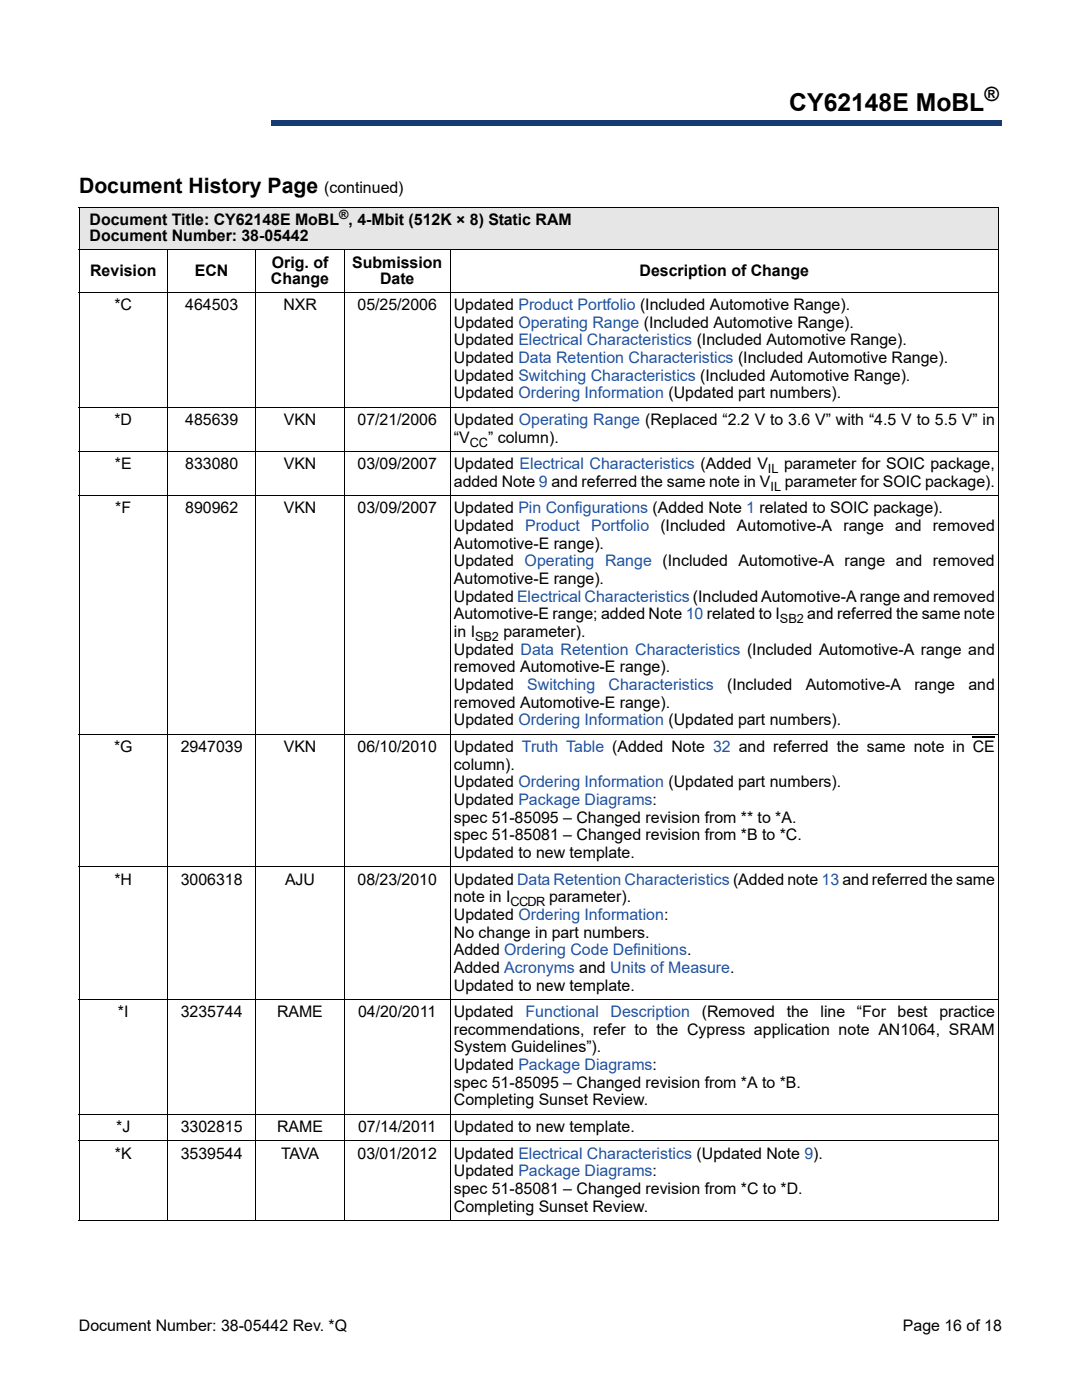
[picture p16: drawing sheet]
<svg xmlns="http://www.w3.org/2000/svg" width="216mm" height="279mm" viewBox="0 0 216 279" stroke-linecap="round" stroke-linejoin="round" font-family="sans-serif">
<defs><g id="words">
<text font-size="4.9" x="157.5" y="22.2">CY62148E MoBL</text>
<text font-size="4.2" x="15.8" y="38.6">Document History Page</text>
<text font-size="3.9" x="196.4" y="20.2">®</text>
<g font-size="3.2">
<text x="64.7" y="38.6">(continued)</text>
<text x="17.9" y="44.9">Document Title: CY62148E MoBL , 4-Mbit (512K × 8) Static RAM</text>
<text x="17.9" y="48.1">Document Number: 38-05442</text>
<text x="54.2" y="53.4">Orig. of</text>
<text x="70.3" y="53.4">Submission</text>
<text x="18" y="55">Revision</text>
<text x="38.9" y="55">ECN</text>
<text x="54.1" y="56.6">Change</text>
<text x="75.8" y="56.6">Date</text>
<text x="127.6" y="55">Description of Change</text>
<text x="22.8" y="61.9">*C</text>
<text x="37" y="61.9">464503</text>
<text x="56.5" y="61.9">NXR</text>
<text x="71.3" y="61.9">05/25/2006</text>
<text x="90.5" y="61.9">Updated Product Portfolio (Included Automotive Range).</text>
<text x="90.6" y="65.4">Updated Operating Range (Included Automotive Range).</text>
<text x="90.6" y="68.9">Updated Electrical Characteristics (Included Automotive Range).</text>
<text x="90.6" y="76">Updated Switching Characteristics (Included Automotive Range).</text>
<text x="90.6" y="72.5">Updated Data Retention Characteristics (Included Automotive Range).</text>
<text x="90.6" y="79.5">Updated Ordering Information (Updated part numbers).</text>
<text x="22.8" y="84.8">*D</text>
<text x="37" y="84.8">485639</text>
<text x="56.6" y="84.8">VKN</text>
<text x="71.3" y="84.8">07/21/2006</text>
<text x="90.5" y="84.8">Updated Operating Range (Replaced “2.2 V to 3.6 V” with “4.5 V to 5.5 V” in</text>
<text x="90.6" y="88.3">“V</text>
<text x="97.4" y="88.3">” column).</text>
<text x="22.9" y="93.6">*E</text>
<text x="37" y="93.6">833080</text>
<text x="56.6" y="93.6">VKN</text>
<text x="71.3" y="93.6">03/09/2007</text>
<text x="90.5" y="93.6">Updated Electrical Characteristics (Added V</text>
<text x="156.5" y="93.6">parameter for SOIC package,</text>
<text x="90.6" y="97.2">added Note 9 and referred the same note in V</text>
<text x="156.6" y="97.2">parameter for SOIC package).</text>
<text x="23" y="102.4">*F</text>
<text x="37" y="102.4">890962</text>
<text x="56.6" y="102.4">VKN</text>
<text x="71.3" y="102.4">03/09/2007</text>
<text x="90.5" y="102.4">Updated Pin Configurations (Added Note 1 related to SOIC package).</text>
<text x="90.6" y="106">Updated</text>
<text x="131.8" y="106">(Included</text>
<text x="147" y="106">Automotive-A</text>
<text x="168.3" y="106">range</text>
<text x="178.6" y="106">and</text>
<text x="186.2" y="106">removed</text>
<text x="90.6" y="109.5">Automotive-E range).</text>
<text x="90.6" y="113">Updated Operating Range (Included Automotive-A range and removed</text>
<text x="90.6" y="116.6">Automotive-E range).</text>
<text x="90.6" y="120.1">Updated Electrical Characteristics (Included Automotive-A range and removed</text>
<text x="90.6" y="123.6">Automotive-E range; added Note 10 related to I</text>
<text x="161.1" y="123.6">and referred the same note</text>
<text x="90.6" y="130.7">Updated Data Retention Characteristics (Included Automotive-A range and</text>
<text x="90.6" y="127.1">in I</text>
<text x="100.5" y="127.1">parameter).</text>
<text x="90.6" y="134.2">removed Automotive-E range).</text>
<text x="90.6" y="137.7">Updated</text>
<text x="145.1" y="137.7">(Included</text>
<text x="160.8" y="137.7">Automotive-A</text>
<text x="182.5" y="137.7">range</text>
<text x="193.2" y="137.7">and</text>
<text x="90.6" y="141.2">removed Automotive-E range).</text>
<text x="90.6" y="144.8">Updated Ordering Information (Updated part numbers).</text>
<text x="22.8" y="150.1">*G</text>
<text x="36.1" y="150.1">2947039</text>
<text x="56.6" y="150.1">VKN</text>
<text x="71.3" y="150.1">06/10/2010</text>
<text x="90.5" y="150.1">Updated Truth Table (Added Note 32 and referred the same note in CE</text>
<text x="90.6" y="153.6">column).</text>
<text x="90.6" y="160.7">Updated Package Diagrams:</text>
<text x="90.6" y="157.1">Updated Ordering Information (Updated part numbers).</text>
<text x="90.6" y="164.2">spec 51-85095 – Changed revision from ** to *A.</text>
<text x="90.6" y="167.7">spec 51-85081 – Changed revision from *B to *C.</text>
<text x="90.6" y="171.2">Updated to new template.</text>
<text x="22.8" y="176.5">*H</text>
<text x="36.1" y="176.5">3006318</text>
<text x="56.9" y="176.5">AJU</text>
<text x="71.3" y="176.5">08/23/2010</text>
<text x="90.5" y="176.5">Updated Data Retention Characteristics (Added note 13 and referred the same</text>
<text x="90.6" y="180.1">note in I</text>
<text x="90.6" y="183.6">Updated Ordering Information:</text>
<text x="109.6" y="180.1">parameter).</text>
<text x="90.6" y="187.1">No change in part numbers.</text>
<text x="90.6" y="190.6">Added Ordering Code Definitions.</text>
<text x="90.6" y="194.2">Added Acronyms and Units of Measure.</text>
<text x="90.6" y="197.7">Updated to new template.</text>
<text x="23.5" y="203">*I</text>
<text x="36.1" y="203">3235744</text>
<text x="55.3" y="203">RAME</text>
<text x="71.4" y="203">04/20/2011</text>
<text x="90.5" y="203">Updated</text>
<text x="140" y="203">(Removed</text>
<text x="157" y="203">the</text>
<text x="163.7" y="203">line</text>
<text x="171" y="203">“For</text>
<text x="179.1" y="203">best</text>
<text x="187.4" y="203">practice</text>
<text x="90.6" y="206.5">recommendations, refer to the Cypress application note AN1064, SRAM</text>
<text x="90.6" y="210">System Guidelines”).</text>
<text x="90.6" y="213.6">Updated Package Diagrams:</text>
<text x="90.6" y="217.1">spec 51-85095 – Changed revision from *A to *B.</text>
<text x="90.6" y="220.6">Completing Sunset Review.</text>
<text x="23.2" y="225.9">*J</text>
<text x="36.1" y="225.9">3302815</text>
<text x="55.3" y="225.9">RAME</text>
<text x="71.4" y="225.9">07/14/2011</text>
<text x="90.5" y="225.9">Updated to new template.</text>
<text x="22.9" y="231.2">*K</text>
<text x="36.1" y="231.2">3539544</text>
<text x="56.1" y="231.2">TAVA</text>
<text x="71.4" y="231.2">03/01/2012</text>
<text x="90.5" y="231.2">Updated Electrical Characteristics (Updated Note 9).</text>
<text x="90.6" y="238.3">spec 51-85081 – Changed revision from *C to *D.</text>
<text x="90.6" y="234.7">Updated Package Diagrams:</text>
<text x="90.6" y="241.8">Completing Sunset Review.</text>
<text x="15.7" y="265.6">Document Number: 38-05442 Rev. *Q</text>
<text x="180.1" y="265.6">Page 16 of 18</text>
</g>
<g font-size="3.2" fill="#1f52a1">
<text x="104.8" y="106">Product</text>
<text x="118" y="106">Portfolio</text>
<text x="105.2" y="137.7">Switching</text>
<text x="121.4" y="137.7">Characteristics</text>
<text x="104.9" y="203">Functional</text>
<text x="121.8" y="203">Description</text>
</g>
<g font-size="2.5">
<text x="67.7" y="43.7">®</text>
<text x="93.7" y="89.1">CC</text>
<text x="153.2" y="94.4">IL</text>
<text x="153.7" y="97.9">IL</text>
<text x="155.6" y="124.4">SB2</text>
<text x="94.8" y="127.9">SB2</text>
<text x="101.9" y="180.8">CCDR</text>
</g>
</g></defs>
<path d="M54.2 24.1h145.6v1h-145.6z" fill="#163b71"/>
<path d="M54.2 24.1h145.7" fill="none" stroke="#163b71" stroke-width=".2"/>
<path d="M199.7 24.1h.2v1h-.2z" fill="#163b71"/>
<path d="M54.1 25.1h145.7" fill="none" stroke="#163b71" stroke-width=".2"/>
<path d="M54.1 24h.2v1.1h-.2z" fill="#163b71"/>
<path d="M16.4 15h36v11.2h-36z" fill="#fff"/>
<path d="M194.1 147.1h4.4" fill="none" stroke="#000" stroke-width=".23"/>
<path d="M15.8 41.4h183.4v8.5h-183.4z" fill="#e6e6e6"/>
<g fill="none" stroke="#000" stroke-width=".2">
<path d="M15.7 41.4h183.6M15.7 49.9h183.6M15.7 58.4h183.6M15.8 41.5v202M33.4 49.8v193.8M51.1 49.8v193.8M68.7 49.8v193.8M89.9 49.8v193.8M199.2 41.5v202M15.7 81.3h183.6M15.7 90.1h183.6M15.7 98.9h183.6"/>
<path d="M15.7 146.5h183.6M15.7 173h183.6M15.7 199.5h183.6M15.7 222.4h183.6M15.7 227.7h183.6M15.7 243.6h183.6"/>
</g>
<use href="#words"/>
</svg>
